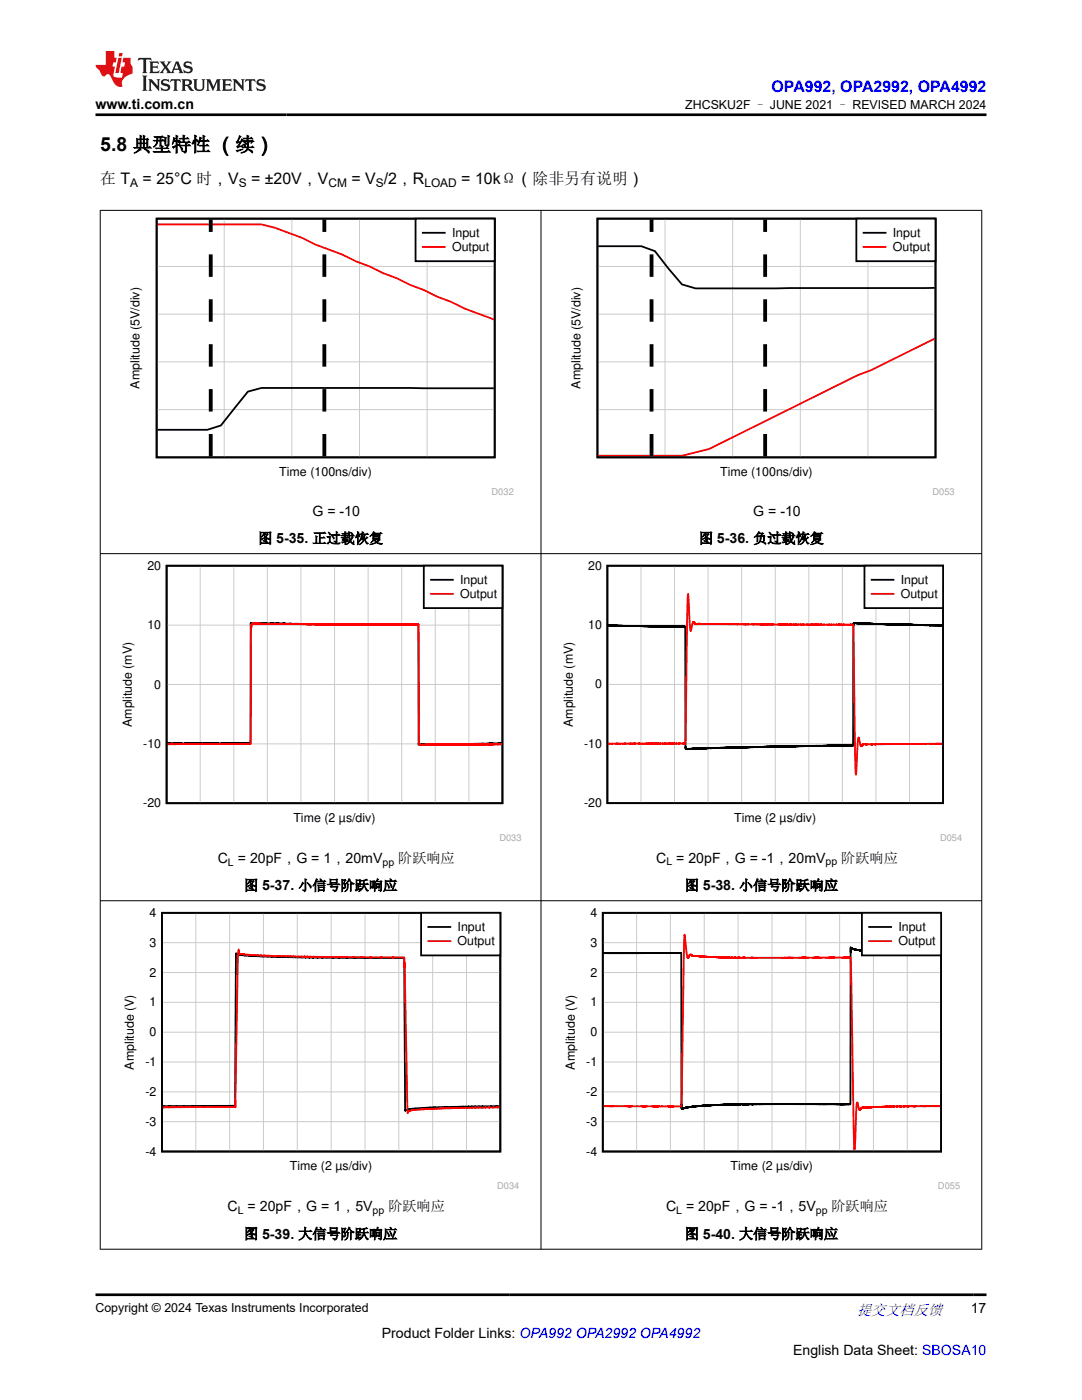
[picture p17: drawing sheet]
<svg xmlns="http://www.w3.org/2000/svg" width="216mm" height="279mm" viewBox="0 0 216 279" stroke-linecap="round" stroke-linejoin="round" font-family="sans-serif">
<defs><g id="words">
<text font-size="3.9" x="20" y="30.2">5.8 典型特性 （续）</text>
<text font-size="3.2" fill="#00f" x="154" y="18.3">OPA992, OPA2992, OPA4992</text>
<g font-size="3.2">
<text x="20" y="36.7">在 T</text>
<text x="28.5" y="36.7">= 25°C 时，V</text>
<text x="50.1" y="36.7">= ±20V，V</text>
<text x="70.1" y="36.7">= V /2，R</text>
<text x="92" y="36.7">= 10kΩ（除非另有说明）</text>
</g>
<text font-size="3" fill="#00f" x="171" y="262.4">提交文档反馈</text>
<g font-size="2.8">
<text x="19" y="21.7">www.ti.com.cn</text>
<text x="62.4" y="102.9">G = -10</text>
<text x="150.3" y="102.9">G = -10</text>
<text x="51.5" y="108.4">图 5-35. 正过载恢复</text>
<text x="139.5" y="108.4">图 5-36. 负过载恢复</text>
<text x="43.5" y="172.2">C = 20pF，G = 1，20mV</text>
<text x="79.5" y="172.2">阶跃响应</text>
<text x="130.9" y="172.2">C = 20pF，G = -1，20mV</text>
<text x="167.9" y="172.2">阶跃响应</text>
<text x="48.7" y="177.7">图 5-37. 小信号阶跃响应</text>
<text x="136.6" y="177.7">图 5-38. 小信号阶跃响应</text>
<text x="45.4" y="241.7">C = 20pF，G = 1，5V</text>
<text x="77.5" y="241.7">阶跃响应</text>
<text x="132.9" y="241.7">C = 20pF，G = -1，5V</text>
<text x="165.9" y="241.7">阶跃响应</text>
<text x="48.7" y="247.2">图 5-39. 大信号阶跃响应</text>
<text x="136.6" y="247.2">图 5-40. 大信号阶跃响应</text>
<text x="193.7" y="262.1">17</text>
<text x="76.2" y="266.9">Product Folder Links: OPA992 OPA2992 OPA4992</text>
<text x="158.3" y="270.3">English Data Sheet: SBOSA10</text>
</g>
<g font-size="2.5">
<text x="136.7" y="21.8">ZHCSKU2F – JUNE 2021 – REVISED MARCH 2024</text>
<text x="90.2" y="47.3">Input</text>
<text x="178.2" y="47.3">Input</text>
<text x="90.2" y="50.1">Output</text>
<text x="178.2" y="50.1">Output</text>
<text x="27.9" y="77.5" transform="rotate(-90 27.9 77.5)">Amplitude (5V/div)</text>
<text x="115.8" y="77.5" transform="rotate(-90 115.8 77.5)">Amplitude (5V/div)</text>
<text x="55.7" y="95">Time (100ns/div)</text>
<text x="143.7" y="95">Time (100ns/div)</text>
<text x="29.4" y="113.7">20</text>
<text x="117.4" y="113.7">20</text>
<text x="91.8" y="116.6">Input</text>
<text x="91.8" y="119.4">Output</text>
<text x="179.7" y="116.6">Input</text>
<text x="179.7" y="119.4">Output</text>
<text x="29.4" y="125.6">10</text>
<text x="117.4" y="125.6">10</text>
<text x="30.8" y="137.4">0</text>
<text x="118.7" y="137.4">0</text>
<text x="26.3" y="145.1" transform="rotate(-90 26.3 145.1)">Amplitude (mV)</text>
<text x="28.6" y="149.3">-10</text>
<text x="114.3" y="145.1" transform="rotate(-90 114.3 145.1)">Amplitude (mV)</text>
<text x="116.5" y="149.3">-10</text>
<text x="28.6" y="161.1">-20</text>
<text x="116.5" y="161.1">-20</text>
<text x="58.5" y="164">Time (2 µs/div)</text>
<text x="146.5" y="164">Time (2 µs/div)</text>
<text x="29.8" y="183">4</text>
<text x="91.3" y="185.9">Input</text>
<text x="117.8" y="183">4</text>
<text x="179.3" y="185.9">Input</text>
<text x="29.8" y="188.9">3</text>
<text x="91.3" y="188.7">Output</text>
<text x="117.8" y="188.9">3</text>
<text x="179.3" y="188.7">Output</text>
<text x="29.8" y="194.9">2</text>
<text x="117.8" y="194.9">2</text>
<text x="29.8" y="200.9">1</text>
<text x="117.8" y="200.9">1</text>
<text x="29.8" y="206.8">0</text>
<text x="117.8" y="206.8">0</text>
<text x="26.7" y="213.5" transform="rotate(-90 26.7 213.5)">Amplitude (V)</text>
<text x="29" y="212.8">-1</text>
<text x="114.7" y="213.5" transform="rotate(-90 114.7 213.5)">Amplitude (V)</text>
<text x="117" y="212.8">-1</text>
<text x="29" y="218.7">-2</text>
<text x="117" y="218.7">-2</text>
<text x="29" y="224.7">-3</text>
<text x="117" y="224.7">-3</text>
<text x="29" y="230.6">-4</text>
<text x="57.8" y="233.5">Time (2 µs/div)</text>
<text x="117" y="230.6">-4</text>
<text x="145.8" y="233.5">Time (2 µs/div)</text>
<text x="19" y="261.8">Copyright © 2024 Texas Instruments Incorporated</text>
</g>
<g font-size="2.4">
<text x="26" y="37.3">A</text>
<text x="47.6" y="37.3">S</text>
<text x="65.5" y="37.3">CM</text>
<text x="75" y="37.3">S</text>
<text x="84.7" y="37.3">LOAD</text>
</g>
<g font-size="2.1">
<text x="45.5" y="172.7">L</text>
<text x="76.3" y="172.7">pp</text>
<text x="133" y="172.7">L</text>
<text x="164.7" y="172.7">pp</text>
<text x="47.5" y="242.3">L</text>
<text x="74.4" y="242.3">pp</text>
<text x="134.9" y="242.3">L</text>
<text x="162.8" y="242.3">pp</text>
</g>
<g font-size="1.9" fill="#a8a8a8">
<text x="98.1" y="98.8">D032</text>
<text x="186" y="98.8">D053</text>
<text x="99.2" y="237.3">D034</text>
<text x="187.2" y="237.3">D055</text>
</g>
<g font-size="1.8" fill="#a8a8a8">
<text x="99.6" y="167.8">D033</text>
<text x="187.6" y="167.8">D054</text>
</g>
</g></defs>
<path d="M31.3 43.6h67.4v47.7h-67.4zM98.5 77.5l-46.3-.1-2.7 .8-5.4 6.7-2.7 .9h-10" fill="none" stroke="#000" stroke-width=".36"/>
<path d="M31.3 53.2h67.4M44.7 43.6v47.7M58.2 43.6v47.7M71.7 43.6v47.7M85.2 43.6v47.7M31.3 72.2h67.4M31.3 62.7h67.4M31.3 81.7h67.4" fill="none" stroke="#cbcbcb" stroke-width=".2"/>
<path d="M31.4 44.8h20.8a53.2 53.2 0 0 1 10.8 4l5.4 2 2.7 1.4 2.6 1 2.8 1.3 2.7 1 2.6 1.4 2.7 1 2.7 1.3 2.7 1 2.7 1.4 5.9 2.2" fill="none" stroke="#f00" stroke-width=".36"/>
<path d="M42.1 43.8v2.5M42.1 50.8v4.5M42.1 59.7v4.5M64.7 43.8v2.5M64.7 50.8v4.5M64.7 59.7v4.5M42.1 68.7v4.5M42.1 77.7v4.4M64.7 68.7v4.5M64.7 77.7v4.4M42.1 86.6v4.5M64.7 86.6v4.5" fill="none" stroke="#000" stroke-width=".76" stroke-linecap="butt"/>
<path d="M82.9 43.6h15.8v8.5h-15.8z" fill-rule="evenodd" fill="#fff"/>
<path d="M82.9 43.6h15.8v8.5h-15.8zM84.4 46.5h4.3" fill="none" stroke="#000" stroke-width=".36"/>
<path d="M84.4 49.3h4.3" fill="none" stroke="#f00" stroke-width=".36"/>
<path d="M113.5 43.4h76.9v55.5h-76.9z" fill-rule="evenodd" fill="#fff"/>
<path d="M119.2 43.6h67.5v47.7h-67.5zM119.4 49.1h8.6l2.7 1 5.4 6.7 2.7 .8 47.7-.1" fill="none" stroke="#000" stroke-width=".36"/>
<path d="M119.2 53.2h67.5M132.7 43.6v47.7M146.2 43.6v47.7M159.7 43.6v47.7M173.2 43.6v47.7M119.2 72.2h67.5M119.2 62.7h67.5M119.2 81.7h67.5" fill="none" stroke="#cbcbcb" stroke-width=".2"/>
<path d="M186.5 67.6l-12.6 6.3-2.7 1-29.7 14.7-5.4 1.4h-16.7" fill="none" stroke="#f00" stroke-width=".36"/>
<path d="M130 43.8v2.5M130 50.8v4.5M130 59.7v4.5M152.7 43.8v2.5M152.7 50.8v4.5M152.7 59.7v4.5M130 68.7v4.5M130 77.7v4.4M152.7 68.7v4.5M152.7 77.7v4.4M130 86.6v4.5M152.7 86.6v4.5" fill="none" stroke="#000" stroke-width=".76" stroke-linecap="butt"/>
<path d="M170.9 43.6h15.8v8.5h-15.8z" fill-rule="evenodd" fill="#fff"/>
<path d="M170.9 43.6h15.8v8.5h-15.8zM172.3 46.5h4.4" fill="none" stroke="#000" stroke-width=".36"/>
<path d="M172.3 49.3h4.4" fill="none" stroke="#f00" stroke-width=".36"/>
<path d="M24 111.9h80v55.9h-80z" fill-rule="evenodd" fill="#fff"/>
<path d="M33.2 112.9h67.1v47.4h-67.1zM33.4 148.4h16.6l.1-24.1v.3l.1-.1 .6-.1 32.7 .2v24l.1-.2v.2v-.2l.6 .1 15.9-.1" fill="none" stroke="#000" stroke-width=".36"/>
<path d="M39.9 112.9v47.4M46.6 112.9v47.4M53.3 112.9v47.4M60 112.9v47.4M66.8 112.9v47.4M73.5 112.9v47.4M80.2 112.9v47.4M86.9 112.9v47.4M93.6 112.9v47.4M33.2 136.6h67.1M33.2 124.8h67.1M33.2 148.5h67.1" fill="none" stroke="#cbcbcb" stroke-width=".2"/>
<path d="M33.4 148.5h16.6l.1-23.7 .1 .4v-.7l.2-.1 33.1 .3 .1 22.1 .1 1.9 16.4-.2" fill="none" stroke="#f00" stroke-width=".36"/>
<path d="M84.6 112.9h15.7v8.5h-15.7z" fill-rule="evenodd" fill="#fff"/>
<path d="M84.6 112.9h15.7v8.5h-15.7zM86 115.7h4.4" fill="none" stroke="#000" stroke-width=".36"/>
<path d="M86 118.5h4.4" fill="none" stroke="#f00" stroke-width=".36"/>
<path d="M111.9 111.9h80.1v55.9h-80.1z" fill-rule="evenodd" fill="#fff"/>
<path d="M121.2 112.9h67v47.4h-67zM121.4 124.8l15.3 .3 .1 23.1 .1 1.3 10.2-.4 23.1-.3 .1-24.4v.1l.1-.2h.2l4.5 .3 12.9 .2" fill="none" stroke="#000" stroke-width=".36"/>
<path d="M127.9 112.9v47.4M134.6 112.9v47.4M141.3 112.9v47.4M148 112.9v47.4M154.7 112.9v47.4M161.4 112.9v47.4M168.1 112.9v47.4M174.8 112.9v47.4M181.5 112.9v47.4M121.2 136.6h67M121.2 124.8h67M121.2 148.4h67" fill="none" stroke="#cbcbcb" stroke-width=".2"/>
<path d="M121.4 148.4h15.3l.6-29.9 .5 7.4 .5-1.8 .6 .5 .6-.1 30.7 .2 .6 29.9 .5-7.4 .5 1.7 .6-.4 .6 .1 15-.2" fill="none" stroke="#f00" stroke-width=".36"/>
<path d="M172.5 112.9h15.7v8.5h-15.7z" fill-rule="evenodd" fill="#fff"/>
<path d="M172.5 112.9h15.7v8.5h-15.7zM173.9 115.7h4.4" fill="none" stroke="#000" stroke-width=".36"/>
<path d="M173.9 118.5h4.4" fill="none" stroke="#f00" stroke-width=".36"/>
<path d="M24.4 181.2h79.2v56.2h-79.2z" fill-rule="evenodd" fill="#fff"/>
<path d="M32.3 182.2h67.5v47.6h-67.5zM32.5 220.8l14.4-.1 .2-30.4v.1l1.8 .3 6.8 .3 24.9 .2 .2 30.5 .1-.2 .7-.1 3.7-.3 14.4-.3" fill="none" stroke="#000" stroke-width=".36"/>
<g fill="none" stroke="#cbcbcb" stroke-width=".2">
<path d="M32.3 194.1h67.5M32.3 188.1h67.5M39.1 182.2v47.6M45.8 182.2v47.6M52.6 182.2v47.6M59.3 182.2v47.6M66.1 182.2v47.6M72.8 182.2v47.6M79.6 182.2v47.6M86.3 182.2v47.6M93.1 182.2v47.6M32.3 217.9h67.5"/>
<path d="M32.3 211.9h67.5M32.3 206h67.5M32.3 200h67.5M32.3 223.9h67.5"/>
</g>
<path d="M32.5 221l14.4-.1v-1.3l.1 1.4 .4-29.3 .2-2.2 .2 .9 4.4 .3 12.8 .3 15.6 .1 .7 31.1 .1-.4 .5-.2 2-.2 15.8-.4" fill="none" stroke="#f00" stroke-width=".36"/>
<path d="M84 182.2h15.8v8.5h-15.8z" fill-rule="evenodd" fill="#fff"/>
<path d="M84 182.2h15.8v8.5h-15.8zM85.5 185h4.4" fill="none" stroke="#000" stroke-width=".36"/>
<path d="M85.5 187.8h4.4" fill="none" stroke="#f00" stroke-width=".36"/>
<path d="M112.3 181.2h79.3v56.2h-79.3z" fill-rule="evenodd" fill="#fff"/>
<path d="M120.3 182.2h67.5v47.6h-67.5zM120.4 190.2h15.5l.1 30.6v.3v-.7l.1 .9 1-.3 1.7-.2 6.2-.4h24.7v-31.3l.1 .9v-.8l1.6 .4 3.3 .4 12.9 .2" fill="none" stroke="#000" stroke-width=".36"/>
<g fill="none" stroke="#cbcbcb" stroke-width=".2">
<path d="M120.3 194.1h67.5M120.3 188.1h67.5M127 182.2v47.6M133.8 182.2v47.6M140.5 182.2v47.6M147.3 182.2v47.6M154 182.2v47.6M160.8 182.2v47.6M167.5 182.2v47.6M174.3 182.2v47.6M181 182.2v47.6M120.3 217.9h67.5"/>
<path d="M120.3 211.9h67.5M120.3 206h67.5M120.3 200h67.5M120.3 223.9h67.5"/>
</g>
<path d="M120.4 220.8h15.6l.6-34.3 .4 3.7 .3 1 .5-.7 .6 .3 6.9 .3h24.4l.8 38.3 .5-9.4 .6 1.5 .5-.5 15.5-.2" fill="none" stroke="#f00" stroke-width=".36"/>
<path d="M172 182.2h15.8v8.5h-15.8z" fill-rule="evenodd" fill="#fff"/>
<path d="M172 182.2h15.8v8.5h-15.8zM173.4 185h4.4" fill="none" stroke="#000" stroke-width=".36"/>
<path d="M173.4 187.8h4.4" fill="none" stroke="#f00" stroke-width=".36"/>
<path d="M19.9 42h176.1M20 41.9v207.5M107.9 41.9v207.5M195.9 41.9v207.5M19.9 110.5h176.1M19.9 179.8h176.1M19.9 249.3h176.1" fill="none" stroke="#000" stroke-width=".2"/>
<path d="M27.7 11.6l-.2 .5 .5-.2h.6v.1v2.2l-.2 .4h1l-.2-.4v-2.2v-.1h.5l.5 .2-.1-.5zM29.8 12.3l.2 .4v1.5l-.2 .4h1.9l.1-.6a1.08 1.08 0 0 1-1.3 .2v-.7h.6l.4 .2v-.7l-.4 .2h-.6v-.5l.2-.2a1 1 0 0 1 1 .3l-.1-.5zM31.8 12.3l1 1.1-1 1.2h.9l-.2-.2 .4-.8 .5 .8-.2 .2h1.6l-.2-.2 .1-.5h1l.1 .5-.1 .2h.9l-.2-.3-.8-2h-.5l-1 2.2-.8-1.1 .9-1.1h-.8l.2 .2-.5 .6-.3-.6 .1-.2zM35.2 12.7l.4 1h-.8zM36.8 12.4a.65 .65 0 0 0-.2 .7 .65 .65 0 0 0 .6 .5l.7 .1 .1 .3a.79 .79 0 0 1-.7 .4 .79 .79 0 0 1-.7-.5l.1 .7 .2-.1a.93 .93 0 0 0 1.1 .1 .93 .93 0 0 0 .4-1 1.46 1.46 0 0 0-1.2-.6l-.1-.3a1.09 1.09 0 0 1 1.2 .2l-.2-.6-.1 .1-.6-.2zM28.4 15.1l.2 .4v2.2l-.2 .4h1l-.2-.4v-2.2l.2-.4zM29.6 15.8l.2 .4v1.5l-.2 .4h.8l-.3-.4v-1.3l1.7 1.8v-2l.2-.4h-.8l.2 .2 .1 1.1-1.2-1.3zM32.3 15.9a.65 .65 0 0 0-.2 .8 .65 .65 0 0 0 .7 .4l.6 .2 .1 .2a.79 .79 0 0 1-.7 .4 .79 .79 0 0 1-.7-.5l.1 .7 .2-.1a.93 .93 0 0 0 1.1 .1 .93 .93 0 0 0 .4-.9 1.46 1.46 0 0 0-1.2-.6l-.1-.4a1.09 1.09 0 0 1 1.2 .2l-.2-.6-.1 .1-.6-.1zM34.1 15.8l-.1 .6a.63 .63 0 0 1 .7-.3l.1 1.6-.3 .4h1l-.2-.4v-1.6a.66 .66 0 0 1 .8 .3l-.1-.6zM36.2 15.8l.2 .4v1.5l-.2 .4h.9l-.2-.2v-.7h.5l.1 .2a.79 .79 0 0 0 1.2 .6l-1-.9a.61 .61 0 0 0 .6-.6 .61 .61 0 0 0-.5-.7zM36.9 16.1h.2a.47 .47 0 0 1 .5 .1 .47 .47 0 0 1 .1 .5l-.2 .1-.6 .1zM38.5 15.8l.2 .2a2.27 2.27 0 0 0 .4 2 1.04 1.04 0 0 0 1.7-.7v-1.3l.2-.2h-.8l.2 .4v1.1a.6 .6 0 0 1-.6 .6 .6 .6 0 0 1-.6-.6v-1.1l.3-.4zM41.1 15.8l.2 .4v1.5l-.2 .4h.7l-.2-.4v-1.4l.9 1.9 .8-1.9v1.4l-.2 .4h1l-.3-.4v-1.5l.3-.4h-.8l-.7 1.5-.7-1.5zM44.3 15.8l.2 .4v1.5l-.2 .4h1.9l.1-.6a1.09 1.09 0 0 1-1.3 .2v-.7h.6l.4 .2v-.6l-.4 .2h-.6v-.6l.2-.1a1.01 1.01 0 0 1 1 .3l-.1-.6zM46.4 15.8l.3 .4v1.5l-.3 .4h.8l-.2-.4v-1.3l1.6 1.8v-2l.2-.4h-.7l.2 .2v1.1l-1.2-1.3zM49 15.8l-.1 .6a.63 .63 0 0 1 .8-.3v1.6l-.3 .4h1l-.2-.4v-1.6a.66 .66 0 0 1 .8 .3l-.1-.6zM51.4 15.9a.65 .65 0 0 0-.2 .8 .65 .65 0 0 0 .6 .4l.6 .2 .2 .2a.79 .79 0 0 1-.8 .4 .79 .79 0 0 1-.6-.5l.1 .7 .2-.1a.93 .93 0 0 0 1 .1 .93 .93 0 0 0 .5-.9 1.46 1.46 0 0 0-1.3-.6l-.1-.4a1.09 1.09 0 0 1 1.3 .2l-.2-.6-.2 .1-.5-.1z" fill="#231f20"/>
<path d="M21.1 10.2v2.8h-2.1l.1 .3 .9 1a.95 .95 0 0 0 .9 .9 .59 .59 0 0 1 .6-.4 .59 .59 0 0 1 .5 .4l.4 .7a1.59 1.59 0 0 0 2.1 1.4 1.61 1.61 0 0 1 1-2.3l1-.3-.1-1.5a1.59 1.59 0 0 1-.4-1.7h-1.4l-.2 .9h.5l-.1 .9h-.5l-.2 1v.2l.4 .1-.2 .9h-.6a.73 .73 0 0 1-1.1-.7l.3-1.5h-.5l.2-.9h.5l.2-.9h-.5v-1.3zM23.6 11.5l-.6 3.1h.7l.6-3.1zM23.8 10.6l-.1 .6h.7l.1-.6z" fill="#ed1c24"/>
<path d="M19 22.9h177.8M19 258.4h177.8" fill="none" stroke="#000" stroke-width=".53"/>
<use href="#words"/>
</svg>
